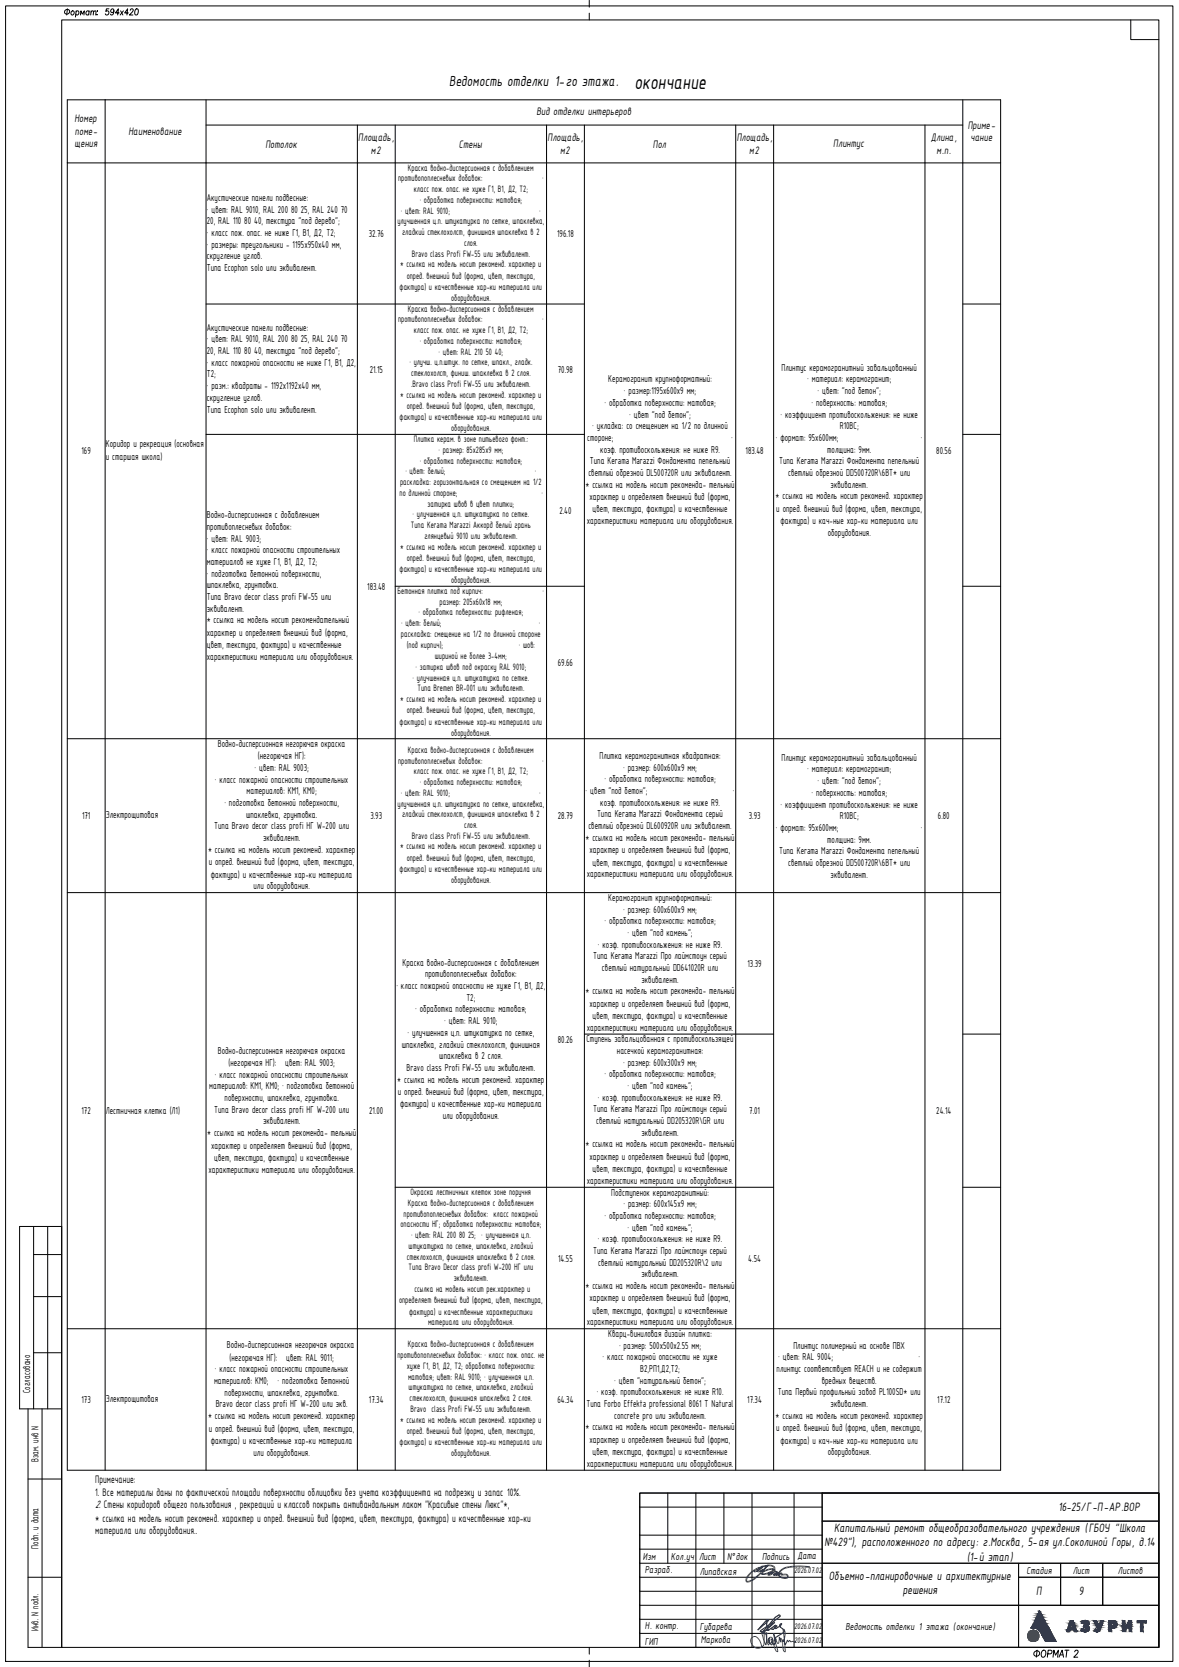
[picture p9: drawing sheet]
<svg xmlns="http://www.w3.org/2000/svg" width="420mm" height="594mm" viewBox="0 0 420 594" stroke-linecap="round" stroke-linejoin="round" font-family="sans-serif">
<defs><g id="words">
<text font-size="22.8" x="178.5" y="4.7">8</text>
<text font-size="7.8" x="226.1" y="31.8">окончание</text>
<text font-size="5.7" x="367.2" y="592">ФОРМАТ 2</text>
<text font-size="5.6" x="160.1" y="30.6">Ведомость отделки 1-го этажа.</text>
<g font-size="4.7">
<text x="377.2" y="538.4">16-25/Г-П-АР.ВОР</text>
<text x="297.3" y="545.8">Капитальный ремонт общеобразовательного учреждения (ГБОУ &quot;Школа</text>
<text x="293.8" y="551.1">№429&quot;), расположенного по адресу: г.Москва, 5-ая ул.Соколиной Горы, д.14</text>
<text x="344.7" y="556.4">(1-й этап)</text>
<text x="295.3" y="563.1">Объемно-планировочные и архитектурные</text>
<text x="321.8" y="568.1">решения</text>
<text x="369.3" y="568.6">П</text>
<text x="384.4" y="568.6">9</text>
</g>
<g font-size="4.2">
<text x="191.1" y="41">Вид отделки интерьеров</text>
<text x="26.5" y="43.5">Номер</text>
<text x="26.7" y="48">поме-</text>
<text x="344.9" y="45.9">Приме-</text>
<text x="26.5" y="52.5">щения</text>
<text x="45.8" y="48.2">Наименование</text>
<text x="94.6" y="52.7">Потолок</text>
<text x="127.7" y="50.4">Площадь,</text>
<text x="163.5" y="52.7">Стены</text>
<text x="195.1" y="50.4">Площадь,</text>
<text x="232.7" y="52.7">Пол</text>
<text x="262.5" y="50.4">Площадь,</text>
<text x="297" y="52.3">Плинтус</text>
<text x="331.7" y="50.4">Длина,</text>
<text x="345.8" y="50.4">чание</text>
<text x="132.2" y="54.9">м2</text>
<text x="199.6" y="54.9">м2</text>
<text x="267" y="54.9">м2</text>
<text x="333.8" y="54.9">м.п.</text>
<text x="33.9" y="528.5">Примечание:</text>
<text x="33.9" y="533">1. Все материалы даны по фактической площади поверхности облицовки без учета коэффициента на подрезку и запас 10%.</text>
<text x="33.9" y="537.5">2. Стены коридоров общего пользования , рекреаций и классов покрыть антивандальным лаком &quot;Красивые стены Люкс&quot;*,</text>
<text x="33.9" y="542.3">* ссылка на модель носит рекоменд. характер и опред. внешний вид (форма, цвет, текстура, фактура) и качественные хар-ки</text>
<text x="33.9" y="546.7">материала или оборудования..</text>
</g>
<g font-size="3.9">
<text x="73.7" y="71.6">Акустические панели подвесные:</text>
<text x="73.7" y="75.7">•</text>
<text x="75.4" y="75.7">цвет: RAL 9010, RAL 200 80 25, RAL 240 70</text>
<text x="73.7" y="79.9">20, RAL 110 80 40, текстура &quot;под дерево&quot;;</text>
<text x="73.7" y="84.1">•</text>
<text x="73.7" y="88.2">•</text>
<text x="75.4" y="84.1">класс пож. опас. не ниже Г1, В1, Д2, Т2;</text>
<text x="75.4" y="88.2">размеры: треугольники - 1195х950х40 мм,</text>
<text x="131.4" y="84.4">32.76</text>
<text x="198.5" y="84.4">196.18</text>
<text x="73.7" y="92.4">скругление углов.</text>
<text x="73.7" y="96.6">Типа Ecophon solo или эквивалент.</text>
<text x="73.7" y="117.9">Акустические панели подвесные:</text>
<text x="73.7" y="122">•</text>
<text x="75.4" y="122">цвет: RAL 9010, RAL 200 80 25, RAL 240 70</text>
<text x="73.7" y="126.2">20, RAL 110 80 40, текстура &quot;под дерево&quot;;</text>
<text x="73.7" y="130.4">•</text>
<text x="75.4" y="130.4">класс пожарной опасности не ниже Г1, В1, Д2,</text>
<text x="73.7" y="134.5">Т2;</text>
<text x="131.7" y="132.8">21.15</text>
<text x="198.8" y="132.8">70.98</text>
<text x="216.8" y="136.3">Керамогранит крупноформатный:</text>
<text x="278.5" y="132.2">Плинтус керамогранитный завальцованный</text>
<text x="287.6" y="136.3">• материал: керамогранит;</text>
<text x="73.7" y="138.7">•</text>
<text x="73.7" y="142.8">скругление углов.</text>
<text x="75.4" y="138.7">разм.: квадраты - 1192х1192х40 мм,</text>
<text x="222.3" y="140.5">• размер:1195х600х9 мм;</text>
<text x="291.4" y="140.5">• цвет: &quot;под бетон&quot;;</text>
<text x="73.7" y="147">Типа Ecophon solo или эквивалент.</text>
<text x="215.4" y="144.6">• обработка поверхности: матовая;</text>
<text x="224.2" y="148.8">• цвет &quot;под бетон&quot;;</text>
<text x="278.1" y="148.8">• коэффициент противоскольжения: не ниже</text>
<text x="289.2" y="144.6">• поверхность: матовая;</text>
<text x="211.1" y="153">• укладка: со смещением на 1/2 по длинной</text>
<text x="299.3" y="153">R10ВС;</text>
<text x="29.1" y="161.9">169</text>
<text x="37.7" y="159.5">Коридор и рекреация (основная</text>
<text x="209.3" y="157.1">стороне;</text>
<text x="213.9" y="161.3">коэф. противоскольжения: не ниже R9.</text>
<text x="260.6" y="157.1">•</text>
<text x="265.7" y="161.9">183.48</text>
<text x="276.5" y="157.1">• формат: 95х600мм;</text>
<text x="294.8" y="161.3">толщина: 9мм.</text>
<text x="328.2" y="157.1">•</text>
<text x="333.7" y="161.9">80.56</text>
<text x="37.7" y="163.9">и старшая школа)</text>
<text x="210.2" y="165.5">Типа Kerama Marazzi Фондамента пепельный</text>
<text x="277.7" y="165.5">Типа Kerama Marazzi Фондамента пепельный</text>
<text x="208.7" y="173.8">* ссылка на модель носит рекоменда- тельный</text>
<text x="209.7" y="169.6">светлый обрезной DL500720R или эквивалент.</text>
<text x="280.8" y="169.6">светлый обрезной DD500720R\6BT* или</text>
<text x="296" y="173.8">эквивалент.</text>
<text x="210.1" y="178.1">характер и определяет внешний вид (форма,</text>
<text x="276.4" y="177.9">* ссылка на модель носит рекоменд. характер</text>
<text x="73.7" y="184.7">Водно-дисперсионная с добавлением</text>
<text x="199.3" y="183.1">2.40</text>
<text x="211.2" y="182.5">цвет, текстура, фактура) и качественные</text>
<text x="276.6" y="182.3">и опред. внешний вид (форма, цвет, текстура,</text>
<text x="73.7" y="188.9">противоплесневых добавок:</text>
<text x="209.1" y="186.7">характеристики материала или оборудования.</text>
<text x="278.2" y="186.7">фактура) и кач-ные хар-ки материала или</text>
<text x="295" y="190.9">оборудования.</text>
<text x="73.7" y="193">•</text>
<text x="73.7" y="197.2">•</text>
<text x="75.4" y="193">цвет: RAL 9003;</text>
<text x="75.4" y="197.2">класс пожарной опасности строительных</text>
<text x="73.7" y="201.3">материалов не хуже Г1, В1, Д2, Т2;</text>
<text x="73.7" y="205.5">•</text>
<text x="73.7" y="209.7">шпаклевка, грунтовка.</text>
<text x="75.4" y="205.5">подготовка бетонной поверхности,</text>
<text x="73.7" y="213.8">Типа Bravo decor class profi FW-55 или</text>
<text x="130.9" y="210.3">183.48</text>
<text x="73.7" y="218">эквивалент.</text>
<text x="73.7" y="222.1">* ссылка на модель носит рекомендательный</text>
<text x="73.7" y="226.6">характер и определяет внешний вид (форма,</text>
<text x="73.7" y="231">цвет, текстура, фактура) и качественные</text>
<text x="73.7" y="235.1">характеристики материала или оборудования.</text>
<text x="198.8" y="237.4">69.66</text>
<text x="77.6" y="266.2">Водно-дисперсионная негорючая окраска</text>
<text x="90.7" y="274.8">• цвет: RAL 9003;</text>
<text x="91.9" y="270.6">(негорючая НГ):</text>
<text x="213.7" y="270.5">Плитка керамогранитная квадратная:</text>
<text x="222.1" y="274.7">• размер: 600х600х9 мм;</text>
<text x="278.5" y="271.1">Плинтус керамогранитный завальцованный</text>
<text x="287.6" y="275.3">• материал: керамогранит;</text>
<text x="76.6" y="278.9">• класс пожарной опасности строительных</text>
<text x="215.4" y="278.8">• обработка поверхности: матовая;</text>
<text x="291.4" y="279.5">• цвет: &quot;под бетон&quot;;</text>
<text x="79.9" y="287.3">• подготовка бетонной поверхности,</text>
<text x="87.9" y="283.1">материалов: КМ1, КМ0;</text>
<text x="208.7" y="283">•</text>
<text x="210.4" y="283">цвет &quot;под бетон&quot;;</text>
<text x="213.9" y="287.2">коэф. противоскольжения: не ниже R9.</text>
<text x="261.1" y="283">•</text>
<text x="278.1" y="287.8">• коэффициент противоскольжения: не ниже</text>
<text x="289.2" y="283.6">• поверхность: матовая;</text>
<text x="29.2" y="291.9">171</text>
<text x="37.7" y="291.6">Электрощитовая</text>
<text x="87.7" y="291.4">шпаклевка, грунтовка.</text>
<text x="132" y="291.9">3.93</text>
<text x="198.8" y="291.9">28.79</text>
<text x="212.8" y="291.3">Типа Kerama Marazzi Фондамента серый</text>
<text x="266.8" y="291.9">3.93</text>
<text x="299.3" y="291.9">R10ВС;</text>
<text x="334.3" y="291.9">6.80</text>
<text x="76.3" y="295.6">Типа Bravo decor class profi НГ W-200 или</text>
<text x="93.7" y="299.8">эквивалент.</text>
<text x="208.7" y="299.6">* ссылка на модель носит рекоменда- тельный</text>
<text x="209.7" y="295.5">светлый обрезной DL600920R или эквивалент.</text>
<text x="276.5" y="296.1">• формат: 95х600мм;</text>
<text x="328.2" y="296.1">•</text>
<text x="74.2" y="303.9">* ссылка на модель носит рекоменд. характер</text>
<text x="210.1" y="304.1">характер и определяет внешний вид (форма,</text>
<text x="277.7" y="304.4">Типа Kerama Marazzi Фондамента пепельный</text>
<text x="294.8" y="300.3">толщина: 9мм.</text>
<text x="74.4" y="308.3">и опред. внешний вид (форма, цвет, текстура,</text>
<text x="211.2" y="308.5">цвет, текстура, фактура) и качественные</text>
<text x="280.8" y="308.6">светлый обрезной DD500720R\6BT* или</text>
<text x="75.1" y="312.8">фактура) и качественные хар-ки материала</text>
<text x="90.3" y="316.9">или оборудования.</text>
<text x="209.1" y="312.6">характеристики материала или оборудования.</text>
<text x="296" y="312.8">эквивалент.</text>
<text x="216.8" y="321">Керамогранит крупноформатный:</text>
<text x="215.4" y="329.4">• обработка поверхности: матовая;</text>
<text x="222.1" y="325.2">• размер: 600х600х9 мм;</text>
<text x="223.6" y="333.5">• цвет &quot;под камень&quot;;</text>
<text x="211.4" y="341.9">Типа Kerama Marazzi Про лаймстоун серый</text>
<text x="213.1" y="337.7">• коэф. противоскольжения: не ниже R9.</text>
<text x="143.4" y="344.2">Краска водно-дисперсионная с добавлением</text>
<text x="214.5" y="346">светлый натуральный DD641020R или</text>
<text x="266.4" y="344.6">13.39</text>
<text x="141.2" y="352.5">•</text>
<text x="142.9" y="352.5">класс пожарной опасности не хуже Г1, В1, Д2,</text>
<text x="151.5" y="348.4">противопоплесневых добавок:</text>
<text x="228.6" y="350.2">эквивалент.</text>
<text x="166.2" y="356.7">Т2;</text>
<text x="208.7" y="354.3">* ссылка на модель носит рекоменда- тельный</text>
<text x="210.1" y="358.8">характер и определяет внешний вид (форма,</text>
<text x="148" y="360.8">• обработка поверхности: матовая;</text>
<text x="158.3" y="365">• цвет: RAL 9010;</text>
<text x="211.2" y="363.2">цвет, текстура, фактура) и качественные</text>
<text x="145.2" y="369.2">• улучшенная ц.п. штукатурка по сетке,</text>
<text x="198.8" y="371.8">80.26</text>
<text x="209" y="371.5">Ступень завальцованная с противоскользящей</text>
<text x="209.1" y="367.3">характеристики материала или оборудования.</text>
<text x="77.6" y="375.5">Водно-дисперсионная негорючая окраска</text>
<text x="143.2" y="373.3">шпаклевка, гладкий стеклохолст, финишная</text>
<text x="156.5" y="377.5">шпаклевка в 2 слоя.</text>
<text x="219.9" y="375.6">насечкой керамогранитная:</text>
<text x="81.4" y="379.9">(негорючая НГ):</text>
<text x="101.6" y="379.9">цвет: RAL 9003;</text>
<text x="144.9" y="381.6">Bravo class Profi FW-55 или эквивалент.</text>
<text x="215.4" y="384">• обработка поверхности: матовая;</text>
<text x="222.1" y="379.8">• размер: 600х300х9 мм;</text>
<text x="74.6" y="388.3">материалов: КМ1, КМ0; • подготовка бетонной</text>
<text x="76.6" y="384.1">• класс пожарной опасности строительных</text>
<text x="141.6" y="385.8">* ссылка на модель носит рекоменд. характер</text>
<text x="223.6" y="388.1">• цвет &quot;под камень&quot;;</text>
<text x="80" y="392.4">поверхности, шпаклевка, грунтовка.</text>
<text x="141.8" y="390.2">и опред. внешний вид (форма, цвет, текстура,</text>
<text x="142.6" y="394.6">фактура) и качественные хар-ки материала</text>
<text x="213.1" y="392.3">• коэф. противоскольжения: не ниже R9.</text>
<text x="29.1" y="397.1">172</text>
<text x="37.7" y="397.1">Лестничная клетка (Л1)</text>
<text x="76.3" y="396.6">Типа Bravo decor class profi НГ W-200 или</text>
<text x="93.7" y="400.7">эквивалент.</text>
<text x="131.6" y="397.1">21.00</text>
<text x="157.8" y="398.8">или оборудования.</text>
<text x="211.4" y="396.4">Типа Kerama Marazzi Про лаймстоун серый</text>
<text x="212.4" y="400.6">светлый натуральный DD205320R\GR или</text>
<text x="267" y="397.1">7.01</text>
<text x="333.7" y="397.1">24.14</text>
<text x="73.8" y="404.9">* ссылка на модель носит рекоменда- тельный</text>
<text x="228.6" y="404.8">эквивалент.</text>
<text x="75.3" y="409.3">характер и определяет внешний вид (форма,</text>
<text x="76.3" y="413.7">цвет, текстура, фактура) и качественные</text>
<text x="208.7" y="408.9">* ссылка на модель носит рекоменда- тельный</text>
<text x="210.1" y="413.3">характер и определяет внешний вид (форма,</text>
<text x="74.3" y="417.9">характеристики материала или оборудования.</text>
<text x="211.2" y="417.8">цвет, текстура, фактура) и качественные</text>
<text x="209.1" y="421.9">характеристики материала или оборудования.</text>
<text x="217.8" y="426.1">Подступенок керамогранитный:</text>
<text x="222.2" y="430.2">• размер: 600х145х9 мм;</text>
<text x="215.4" y="434.4">• обработка поверхности: матовая;</text>
<text x="213.1" y="442.7">• коэф. противоскольжения: не ниже R9.</text>
<text x="223.6" y="438.5">• цвет &quot;под камень&quot;;</text>
<text x="198.9" y="449.6">14.55</text>
<text x="211.4" y="446.9">Типа Kerama Marazzi Про лаймстоун серый</text>
<text x="266.7" y="449.6">4.54</text>
<text x="213.2" y="451">светлый натуральный DD205320R\2 или</text>
<text x="228.6" y="455.2">эквивалент.</text>
<text x="208.7" y="459.4">* ссылка на модель носит рекоменда- тельный</text>
<text x="210.1" y="463.8">характер и определяет внешний вид (форма,</text>
<text x="209.1" y="472.3">характеристики материала или оборудования.</text>
<text x="211.2" y="468.2">цвет, текстура, фактура) и качественные</text>
<text x="216.7" y="476.5">Кварц-виниловая дизайн плитка:</text>
<text x="80.9" y="480.5">Водно-дисперсионная негорючая окраска</text>
<text x="81.8" y="484.9">(негорючая НГ):</text>
<text x="102" y="484.9">цвет: RAL 9011;</text>
<text x="214.7" y="484.8">• класс пожарной опасности не хуже</text>
<text x="220.6" y="480.6">• размер: 500х500х2.55 мм;</text>
<text x="277.3" y="484.8">• цвет: RAL 9004;</text>
<text x="282.7" y="480.6">Плинтус полимерный на основе ПВХ</text>
<text x="327.3" y="484.8">•</text>
<text x="76.6" y="489.1">• класс пожарной опасности строительных</text>
<text x="228.2" y="489">В2,РП1,Д2,Т2;</text>
<text x="276.8" y="489">плинтус соответствует REACH и не содержит</text>
<text x="10.7" y="496.4" transform="rotate(-90 10.7 496.4)">Согласовано</text>
<text x="76.3" y="493.3">материалов: КМ0;</text>
<text x="80" y="497.4">поверхности, шпаклевка, грунтовка.</text>
<text x="98.9" y="493.3">• подготовка бетонной</text>
<text x="212.6" y="497.3">• коэф. противоскольжения: не ниже R10.</text>
<text x="218.9" y="493.1">• цвет &quot;натуральный бетон&quot;;</text>
<text x="277.2" y="497.3">Типа Первый профильный завод PL100SD* или</text>
<text x="292.9" y="493.1">вредных веществ.</text>
<text x="29.1" y="500">173</text>
<text x="37.7" y="499.6">Электрощитовая</text>
<text x="76.9" y="501.6">Bravo decor class profi НГ W-200 или экв.</text>
<text x="131.5" y="500">17.34</text>
<text x="198.6" y="500">64.34</text>
<text x="209" y="501.5">Типа Forbo Effekta professional 8061 T Natural</text>
<text x="266.3" y="500">17.34</text>
<text x="296" y="501.5">эквивалент.</text>
<text x="334" y="500">17.12</text>
<text x="74.2" y="505.7">* ссылка на модель носит рекоменд. характер</text>
<text x="208.7" y="509.8">* ссылка на модель носит рекоменда- тельный</text>
<text x="218.9" y="505.6">concrete pro или эквивалент.</text>
<text x="276.4" y="505.6">* ссылка на модель носит рекоменд. характер</text>
<text x="74.4" y="510.2">и опред. внешний вид (форма, цвет, текстура,</text>
<text x="75.1" y="514.6">фактура) и качественные хар-ки материала</text>
<text x="210.1" y="514.2">характер и определяет внешний вид (форма,</text>
<text x="276.6" y="510">и опред. внешний вид (форма, цвет, текстура,</text>
<text x="278.2" y="514.4">фактура) и кач-ные хар-ки материала или</text>
<text x="13.7" y="521.1" transform="rotate(-90 13.7 521.1)">Взам. инв N</text>
<text x="90.3" y="518.7">или оборудования.</text>
<text x="211.2" y="518.6">цвет, текстура, фактура) и качественные</text>
<text x="295" y="518.6">оборудования.</text>
<text x="209.1" y="522.8">характеристики материала или оборудования.</text>
<text x="13.7" y="551.9" transform="rotate(-90 13.7 551.9)">Подп. и дата</text>
<text x="229.1" y="555.8">Изм</text>
<text x="239.1" y="555.8">Кол.уч</text>
<text x="249.1" y="555.8">Лист</text>
<text x="259.1" y="555.8">N°док</text>
<text x="271.6" y="555.8">Подпись</text>
<text x="284.2" y="555.7">Дата</text>
<text x="229.8" y="560.5">Разраб.</text>
<text x="249.4" y="561.1">Липавская</text>
<text x="365.8" y="560.8">Стадия</text>
<text x="382.3" y="560.8">Лист</text>
<text x="398.4" y="560.8">Листов</text>
<text x="13.7" y="581.2" transform="rotate(-90 13.7 581.2)">Инв. N подл.</text>
<text x="229.8" y="580.7">Н. контр.</text>
<text x="249.4" y="580.8">Губарева</text>
<text x="301.3" y="580.8">Ведомость отделки 1 этажа (окончание)</text>
<text x="229.8" y="586.3">ГИП</text>
<text x="249.8" y="585.7">Маркова</text>
</g>
<g font-size="3.6">
<text x="141.9" y="64.6">противопоплесневых добавок:</text>
<text x="145.4" y="60.8">Краска водно-дисперсионная с добавлением</text>
<text x="193.2" y="64.6">•</text>
<text x="147.5" y="68.4">класс пож. опас. не хуже Г1, В1, Д2, Т2;</text>
<text x="142.9" y="76.1">• цвет: RAL 9010;</text>
<text x="149.6" y="72.3">• обработка поверхности: матовая;</text>
<text x="192.2" y="76.1">•</text>
<text x="141.6" y="79.9">улучшенная ц.п. штукатурка по сетке, шпаклевка,</text>
<text x="143.3" y="83.8">гладкий стеклохолст, финишная шпаклевка в 2</text>
<text x="165.4" y="87.6">слоя.</text>
<text x="142.6" y="95.3">* ссылка на модель носит рекоменд. характер и</text>
<text x="146.7" y="91.4">Bravo class Profi FW-55 или эквивалент.</text>
<text x="144.9" y="99.3">опред. внешний вид (форма, цвет, текстура,</text>
<text x="142.4" y="103.4">фактура) и качественные хар-ки материала или</text>
<text x="160.7" y="107.2">оборудования.</text>
<text x="145.4" y="111.1">Краска водно-дисперсионная с добавлением</text>
<text x="141.9" y="114.9">противопоплесневых добавок:</text>
<text x="147.5" y="118.7">класс пож. опас. не хуже Г1, В1, Д2, Т2;</text>
<text x="193.2" y="114.9">•</text>
<text x="149.6" y="122.6">• обработка поверхности: матовая;</text>
<text x="145.9" y="130.2">• улучш. ц.п.штук. по сетке, шпакл., гладк.</text>
<text x="156.3" y="126.4">• цвет: RAL 210 50 40;</text>
<text x="146.5" y="134.1">стеклохолст, финиш. шпаклевка в 2 слоя.</text>
<text x="146.5" y="137.9">.Bravo class Profi FW-55 или эквивалент.</text>
<text x="142.6" y="141.7">* ссылка на модель носит рекоменд. характер и</text>
<text x="142.4" y="149.8">фактура) и качественные хар-ки материала или</text>
<text x="144.9" y="145.8">опред. внешний вид (форма, цвет, текстура,</text>
<text x="160.7" y="153.7">оборудования.</text>
<text x="147.4" y="157.6">Плитка керам. в зоне питьевого фонт.:</text>
<text x="156.3" y="161.4">• размер: 85х285х9 мм;</text>
<text x="149.6" y="165.2">• обработка поверхности: матовая;</text>
<text x="142.6" y="172.9">раскладка: горизонтальная со смещением на 1/2</text>
<text x="144.5" y="169">• цвет: белый;</text>
<text x="190.6" y="169">•</text>
<text x="142.4" y="176.7">по длинной стороне;</text>
<text x="147" y="184.4">• улучшенная ц.п. штукатурка по сетке.</text>
<text x="152.4" y="180.5">затирка швов в цвет плитки;</text>
<text x="146.4" y="188.2">Типа Kerama Marazzi Аккорд белый грань</text>
<text x="142.6" y="195.8">* ссылка на модель носит рекоменд. характер и</text>
<text x="151.3" y="192">глянцевый 9010 или эквивалент.</text>
<text x="142.4" y="204">фактура) и качественные хар-ки материала или</text>
<text x="144.9" y="199.9">опред. внешний вид (форма, цвет, текстура,</text>
<text x="160.7" y="207.8">оборудования.</text>
<text x="141.7" y="211.7">Бетонная плитка под кирпич:</text>
<text x="156.6" y="215.5">размер: 205х60х18 мм;</text>
<text x="149.2" y="219.3">• обработка поверхности: рифленая;</text>
<text x="142.9" y="227">раскладка: смещение на 1/2 по длинной стороне</text>
<text x="143" y="223.2">• цвет: белый;</text>
<text x="192" y="223.2">•</text>
<text x="145" y="231">(под кирпич);</text>
<text x="184.9" y="231">• шов:</text>
<text x="148.1" y="238.7">• затирка швов под окраску RAL 9010;</text>
<text x="155" y="234.9">шириной не более 3-4мм;</text>
<text x="147" y="242.5">• улучшенная ц.п. штукатурка по сетке.</text>
<text x="142.6" y="250.2">* ссылка на модель носит рекоменд. характер и</text>
<text x="148.8" y="246.4">Типа Bremen BR-001 или эквивалент.</text>
<text x="144.9" y="254.2">опред. внешний вид (форма, цвет, текстура,</text>
<text x="142.4" y="258.3">фактура) и качественные хар-ки материала или</text>
<text x="160.7" y="262.1">оборудования.</text>
<text x="145.4" y="268.3">Краска водно-дисперсионная с добавлением</text>
<text x="141.9" y="272.1">противопоплесневых добавок:</text>
<text x="147.5" y="275.9">класс пож. опас. не хуже Г1, В1, Д2, Т2;</text>
<text x="193.2" y="272.1">•</text>
<text x="149.6" y="279.8">• обработка поверхности: матовая;</text>
<text x="141.6" y="287.4">улучшенная ц.п. штукатурка по сетке, шпаклевка,</text>
<text x="142.9" y="283.6">• цвет: RAL 9010;</text>
<text x="192.2" y="283.6">•</text>
<text x="143.3" y="291.3">гладкий стеклохолст, финишная шпаклевка в 2</text>
<text x="146.7" y="298.9">Bravo class Profi FW-55 или эквивалент.</text>
<text x="165.4" y="295.1">слоя.</text>
<text x="142.6" y="302.7">* ссылка на модель носит рекоменд. характер и</text>
<text x="142.4" y="310.9">фактура) и качественные хар-ки материала или</text>
<text x="144.9" y="306.8">опред. внешний вид (форма, цвет, текстура,</text>
<text x="160.7" y="314.7">оборудования.</text>
<text x="146.3" y="425.9">Окраска лестничных клеток зоне поручня</text>
<text x="145.4" y="429.8">Краска водно-дисперсионная с добавлением</text>
<text x="142.7" y="437.4">опасности НГ; обработка поверхности: матовая;</text>
<text x="143.8" y="433.6">противопоплесневых добавок: класс пожарной</text>
<text x="146.5" y="441.2">• цвет: RAL 200 80 25; • улучшенная ц.п.</text>
<text x="144.9" y="448.9">стеклохолст, финишная шпаклевка в 2 слоя.</text>
<text x="145.6" y="445.1">штукатурка по сетке, шпаклевка, гладкий</text>
<text x="145.6" y="452.7">Типа Bravo Decor class profi W-200 НГ или</text>
<text x="147.7" y="460.4">ссылка на модель носит рек.характер и</text>
<text x="161.7" y="456.6">эквивалент.</text>
<text x="142.2" y="464.5">определяет внешний вид (форма, цвет, текстура,</text>
<text x="145.8" y="468.5">фактура) и качественные характеристики</text>
<text x="152.5" y="472.3">материала или оборудования.</text>
<text x="141.6" y="484">противопоплесневых добавок: • класс пож. опас. не</text>
<text x="145.4" y="480.2">Краска водно-дисперсионная с добавлением</text>
<text x="145" y="487.8">хуже Г1, В1, Д2, Т2; обработка поверхности:</text>
<text x="145.4" y="491.7">матовая; цвет: RAL 9010; • улучшенная ц.п.</text>
<text x="145.6" y="495.5">штукатурка по сетке, шпаклевка, гладкий</text>
<text x="146" y="499.3">стеклохолст, финишная шпаклевка 2 слоя.</text>
<text x="146.3" y="503.1">Bravo class Profi FW-55 или эквивалент.</text>
<text x="142.6" y="507">* ссылка на модель носит рекоменд. характер и</text>
<text x="142.4" y="515.1">фактура) и качественные хар-ки материала или</text>
<text x="144.9" y="511">опред. внешний вид (форма, цвет, текстура,</text>
<text x="160.7" y="518.9">оборудования.</text>
</g>
<g font-size="3.1">
<text x="283" y="560.6">2026.07.02</text>
<text x="283" y="580.6">2026.07.02</text>
<text x="283" y="585.6">2026.07.02</text>
</g>
</g></defs>
<g fill="none" stroke="#000" stroke-width=".36">
<path d="M24 35.6h332.6v488.4h-332.6zM37.5 35.6v488.4M73.4 35.6v488.4M343.1 35.6v488.4M24 58.1h332.6M73.4 44.6h269.7M127.4 44.6v479.4M140.8 44.6v479.4M194.8 44.6v479.4M208.3 44.6v479.4M262.2 44.6v479.4M275.7 44.6v479.4"/>
<path d="M329.6 44.6v479.4M73.4 108.3h134.9M343.1 108.3h13.5M73.4 154.8h134.9M343.1 154.8h13.5M140.8 208.9h67.5M343.1 208.9h13.5M24 263.3h332.6M24 318.1h332.6M208.3 368.5h67.4M343.1 368.5h13.5M140.8 423.1h134.9"/>
<path d="M343.1 423.1h13.5M24 473.5h332.6"/>
</g>
<!-- layer: _RAMKA -->
<g fill="none" stroke="#000" stroke-width=".36">
<path d="M2 2.1h416v590h-416zM22 7.1h391v580h-391zM24 3.1l-.2 2.2M25.6 4a.64 .64 0 0 1 .8 .8 .64 .64 0 0 1-1.1 .2zM27.1 4.2l.2-.2a.64 .64 0 0 1 .8 .8 .64 .64 0 0 1-1.1 .2M27.2 3.9l-.3 2.2M28.7 5.3l.2-1.4 .4 1.1 .8-1.1-.2 1.4M31.7 4.2a.65 .65 0 0 0-1.1 .2 .65 .65 0 0 0 .8 .8l.2-.2M31.8 3.9l-.2 1.4M32.4 4.3l.5-.4 .4 .1-.1 1.3M32.5 3.9l-.2 1.4M33.3 4.3l.5-.4 .4 .1-.1 1.3"/>
<path d="M34.5 5.2h.1zM34.6 4h.2zM38.8 3.1h-.9l-.2 1a.68 .68 0 0 1 1 .1 .68 .68 0 0 1-.2 1 .68 .68 0 0 1-1-.3M40.6 3.9l-.3 .5a.61 .61 0 0 1-.8-.3 .61 .61 0 0 1 .3-.8 .61 .61 0 0 1 .8 .2v.4a1.19 1.19 0 0 1-.9 1.4l-.3-.3M42.5 4.6h-1.4l1.1-1.5-.3 2.2M43 3.9l.8 1.4M44 3.9l-1.2 1.4M45.8 4.6h-1.4l1.1-1.5-.3 2.2M46.4 3.7l.4-.6 .5 .2 .2 .3-1.4 1.7h1.3M48.4 3.3l.5-.2a1.33 1.33 0 0 1-.5 2.2 1.5 1.5 0 0 1 0-2zM210 .1v2.4M210 4.7v2.4"/>
<path d="M403 7.1v7h10M210 587.1v2.4M210 591.7v2.4"/>
<circle cx="23.9" cy="4.2" r=".89"/>
</g>
<!-- layer: _STAMP -->
<g fill="none" stroke="#000" stroke-width=".36">
<path d="M12 437.1v65M17 437.1v65M12 447.1h10M12 462.1h10M12 482.1h10M10 502.1v85h12v-150h-15v65h15M15 502.1v85M10 527.1h12M228 532.1h185v55h-185zM228 537.1h65M238 532.1v25M248 532.1v55"/>
<path d="M258 532.1v25M268 532.1v55M283 532.1v55M293 532.1h120v10h-120zM293 532.1v55M228 547.1h65M228 552.1h65M228 557.1h65M293 542.1h120v15h-120zM293 557.1h70v15h-70zM363 557.1h15v5h-15zM378 557.1h15v5h-15z"/>
<path d="M393 557.1h20v5h-20zM10 562.1h12M228 562.1h65M228 567.1h65M228 572.1h65M228 577.1h65M293 572.1h70v15h-70zM363 562.1h15v10h-15zM363 572.1h50v15h-50zM378 562.1h15v10h-15zM393 562.1h20v10h-20zM228 582.1h65"/>
</g>
<g fill="none" stroke="#1616e3" stroke-width=".36">
<path d="M273.2 578.2l.1 1.4M273.3 578.1l-3.2 2.7M273.3 577.8v.3M273.3 577.3l-3.2 3.5M273.3 579.6l-2.1 1.4-.3 .5 1.8-.3-.7 .6h-.4l1.8-1.9 .1 .4a2.35 2.35 0 0 1-2.5 1.1l2.3-1.8-1.8 2.2h.6l1.3-1.1 .2 .3M273.3 577.3l-3.1 3.5M273.3 577.8h.2M273.4 579.6l.3-.2zM273.4 577.5l.5-.1-.3 .5M273.4 579.8l.1 .5M273.5 577.6l-.2 .2M273.5 577.9l-.2 .2 .1 1.5"/>
<path d="M273.7 579.9l2.3-1.7-2.5 2.4M273.7 579.9l2.3-1.7-2.4 2.2zM273.9 577.5l-.4 .3M273.9 577.4l-.6 .4M275.7 579.7h.1M276.2 576.4l1.3-.8 .5 .2v.3l-4 3zM276.3 579.2l-.8 .7-.4 .7M276.3 579.2l-2.7 1.7M276.3 579.2l-.6 .5M276.6 579.4l-1 1.2h-.5M276.6 579.4l.3 .2M276.7 579.5l-.7 .7 .7-.7"/>
<path d="M276.8 579.6l-.7 .6M277.5 575.6l-1.3 .8-2.8 3.2M277.5 575.6h.5v.5M277.8 579.5l-1.2 .8-.5-.1M277.9 579.5l.1 .3M277.9 579.6l-1.3 .7h-.5M277.9 579.5l1.4 1.3M278 576.1l-4.6 3.7M278 579.8l1.4 1.2-.4 .9M278.4 578.6l-.5 .3-.1 .6 .7-.8M278.4 578.6l.1 .4-.6 .5M278.4 578.7h.1"/>
<path d="M278.5 578.7v.1M272.9 581l.5-.4zM273.5 580.6l.1 .3M273.6 581l.5-.2-.5 .2M275 580.7l.3-.7-1.2 .8M276.1 580.3l-.5 .4M279.4 580.8l.1 .4-.2 .6-3.2 1.9"/>
</g>
<path d="M272.3 581.9v3.3a2.32 2.32 0 0 1-2.1 2.2 2.32 2.32 0 0 1-2.5-1.9 1.51 1.51 0 0 1 .6-2.1 1.51 1.51 0 0 1 2.1 .8l1.1 2.5M272.6 582.5a.73 .73 0 0 0-.2-.8 .73 .73 0 0 0-.7-.2 3.6 3.6 0 0 0 .4 2.8l.9 1.9 .3-4.2-.4-.2a8.1 8.1 0 0 0 1 4.4l.5-2.1a.42 .42 0 0 0-.6-.1 .42 .42 0 0 0-.1 .6l.2 .6 1 1a2.33 2.33 0 0 0 0-2.7 .79 .79 0 0 0-.9 .3 .79 .79 0 0 0 .1 .9l.2 .6a.77 .77 0 0 0 .9-.3 .77 .77 0 0 0-.1-1l.1 1.6 .6 .5a4 4 0 0 0 0-3.9l.9 4.4a2.07 2.07 0 0 1 .4 2 3.8 3.8 0 0 1-1-4.5h.5l.6 1.6 .3-.3 .2-1.9 .6 1.7-.2-.8 .2-.6 .7 1.2a4.3 4.3 0 0 0 .3-4.4l-.2 .5 .8 7.3-.1 .3-.3-.1a3.3 3.3 0 0 1-.6-2.9l.1-1.3 .5 .4 .3 1.2 .8-1.4 .3 .5 .5-.5 .4 .5 1.7-.2" fill="none" stroke="#0052a5" stroke-width=".36"/>
<!-- layer: _STAMP -->
<g fill="#2a3756" stroke="#2a3756" stroke-width=".36">
<path d="M367.5 580.1h.3z"/>
<path d="M396.6 579.4h1.3z"/>
<path d="M389.7 577.5h.5z"/>
<path d="M391.7 579.5h.8z"/>
<path d="M391.2 580.6h.9z"/>
<path d="M390.7 581.5h.5z"/>
<path d="M386.6 577.5h.2z"/>
<path d="M385.7 578.5h.3z"/>
<path d="M386.5 579.1h1.4z"/>
<path d="M386.2 579.9h1.8z"/>
<path d="M386.4 581.5h.6z"/>
<path d="M370.4 574.2l.2 .1zM370.4 574.2l.2 .1z"/>
<path d="M370.3 574.3l.4 .2zM370.3 574.3l.4 .2h-.5z"/>
<path d="M370.2 574.5l.9 .6-.4-.6zM370.2 574.5l.9 .6h-1.2z"/>
<path d="M369.9 575.1l1.3 .3-.1-.3zM369.9 575.1l1.3 .3h-1.4z"/>
<path d="M369.8 575.4l1.7 .5-.3-.5zM369.8 575.4l1.7 .5h-2z"/>
<path d="M369.5 575.9l2.2 .5-.2-.5zM369.5 575.9l2.2 .5h-2.4z"/>
<path d="M369.3 576.4l2.5 .2-.1-.2zM369.3 576.4l2.5 .2h-2.6z"/>
<path d="M369.2 576.6l3.1 .8-.5-.8zM369.2 576.6l3.1 .8h-3.4z"/>
<path d="M368.9 577.4h3.4zM368.9 577.4h3.4z"/>
<path d="M368.8 577.4l4.1 1.2-.6-1.2zM368.8 577.4l4.1 1.2h-4.6z"/>
<path d="M368.3 578.6l4.7 .2-.1-.2zM368.3 578.6l4.7 .2h-4.9z"/>
<path d="M368.1 578.8l5.3 .7-.4-.7zM368.1 578.8l5.3 .7h-5.6z"/>
<path d="M367.8 579.5l5.6 .1zM367.8 579.5l5.6 .1z"/>
<path d="M367.8 579.6l5.9 .4-.3-.4zM367.8 579.6l5.9 .4h-6.1z"/>
<path d="M367.6 580l6.1 .1zM367.6 580l6.1 .1z"/>
<path d="M367.5 580.1h.7zM367.5 580.1h.5z"/>
<path d="M368.2 580.1h5.6zM368.2 580.1h5.6z"/>
<path d="M367.5 580.1h.5zM367.5 580.1h.3z"/>
<path d="M368.4 580.1l5.4 .1zM368.4 580.1l5.4 .1z"/>
<path d="M368.6 580.2h5.2zM368.6 580.2h5.2z"/>
<path d="M368.7 580.2h5.1zM368.7 580.2h5.1z"/>
<path d="M368.7 580.2h5.1zM368.7 580.2h5.1z"/>
<path d="M368.9 580.2l4.9 .1zM368.9 580.2l4.9 .1z"/>
<path d="M369.1 580.3h4.8zM369.1 580.3h4.8z"/>
<path d="M369.3 580.3l4.6 .1zM369.3 580.3l4.6 .1z"/>
<path d="M369.4 580.4l4.6 .1zM369.4 580.4l4.6 .1z"/>
<path d="M369.6 580.5l4.4 .1zM369.6 580.5l4.4 .1z"/>
<path d="M369.7 580.6l4.4 .1zM369.7 580.6l4.4 .1z"/>
<path d="M369.9 580.7l4.2 .1zM369.9 580.7l4.2 .1z"/>
<path d="M370 580.8h4.1zM370 580.8h4.1z"/>
<path d="M370 580.8l4.2 .1zM370 580.8l4.2 .1z"/>
<path d="M370.2 580.9l4 .1zM370.2 580.9l4 .1z"/>
<path d="M370.3 581l4 .2zM370.3 581l4 .2z"/>
<path d="M370.4 581.2l4 .1zM370.4 581.2l4 .1z"/>
<path d="M370.5 581.3l4 .1zM370.5 581.3l4 .1z"/>
<path d="M370.6 581.4l3.9 .2zM370.6 581.4l3.9 .2z"/>
<path d="M370.7 581.6l3.9 .2zM370.7 581.6l3.9 .2z"/>
<path d="M370.8 581.8l4.1 .4-.3-.4zM370.8 581.8l4.1 .4h-3.9z"/>
<path d="M371 582.2l4.2 .5-.3-.5zM371 582.2l4.2 .5h-3.9zM371.3 582.7h3.9zM371.3 582.7h3.9z"/>
<path d="M371.3 582.7l4.2 .6-.3-.6zM371.3 582.7l4.2 .6h-3.9z"/>
<path d="M371.6 583.3l4 .2-.1-.2zM371.6 583.3l4 .2h-3.8z"/>
<path d="M371.8 583.5l4 .5-.2-.5zM371.8 583.5l4 .5h-3.8z"/>
<path d="M372 584l4.1 .5-.3-.5zM372 584l4.1 .5h-3.8z"/>
<path d="M372.3 584.5l4.1 .5-.3-.5zM372.3 584.5l4.1 .5h-3.9z"/>
<path d="M372.5 585h3.3zM372.5 585h3.9z"/>
<path d="M372.5 585h2zM372.5 585h3.3z"/>
<path d="M405.2 577.5l3.4 .4v-.4zM405.2 577.5l3.4 .4h-3.4z"/>
<path d="M405.2 577.9l3.4 .5v-.5zM405.2 577.9l3.4 .5h-3.4z"/>
<path d="M406.4 578.4l1 1.5v-1.5zM406.4 578.4l1 1.5h-1z"/>
<path d="M406.4 579.9l1 1.6v-1.6zM406.4 579.9l1 1.6h-1z"/>
<path d="M402.3 577.5l1 .7v-.7zM402.3 577.5l1 .7h-1.3z"/>
<path d="M400 577.5l.9 1v-1zM400 577.5l.9 1h-.9z"/>
<path d="M402 578.2l1.3 .8v-.8zM402 578.2l1.3 .8h-1.8z"/>
<path d="M402.4 579h.9zM402.4 579h.9z"/>
<path d="M401.5 579h.9zM401.5 579h.9z"/>
<path d="M401.5 579h.9zM401.5 579h.8z"/>
<path d="M402.4 579l.9 .2zM402.4 579l.9 .2z"/>
<path d="M401.4 579l.8 .3 .1-.3zM401.4 579l.8 .3h-.9z"/>
<path d="M401.3 579.3h.9zM401.3 579.3h.9z"/>
<path d="M400 578.5l.9 .8v-.8zM400 578.5l.9 .8h-.9z"/>
<path d="M402.4 579.2l.9 .3v-.3zM402.4 579.2l.9 .3h-.9z"/>
<path d="M400 579.3l.9 .2v-.2zM400 579.3l.9 .2h-.9z"/>
<path d="M402.4 579.5l.9 .1zM402.4 579.5l.9 .1z"/>
<path d="M401.3 579.3l.7 .4 .2-.4zM401.3 579.3l.7 .4h-.9z"/>
<path d="M401.1 579.7h.9zM401.1 579.7h.9z"/>
<path d="M400 579.5l.9 .3v-.3zM400 579.5l.9 .3h-.9z"/>
<path d="M401 579.7l.8 .3 .2-.3zM401 579.7l.8 .3h-.9z"/>
<path d="M400.9 580h.9zM400.9 580h.9z"/>
<path d="M400 579.8l.9 .2v-.2zM400 579.8l.9 .2h-.9z"/>
<path d="M400 580h1.8zM400 580l1.7 .2z"/>
<path d="M402.4 579.6l.9 .8v-.8zM402.4 579.6l.9 .8h-.9z"/>
<path d="M400 580.2l1.1 .9 .6-.9zM400 580.2l1.1 .9h-1.1z"/>
<path d="M402.4 580.4l.9 1.1v-1.1zM402.4 580.4l.9 1.1h-.9z"/>
<path d="M400 581.1l.9 .4 .2-.4zM400 581.1l.9 .4h-.9z"/>
<path d="M395.1 577.5h1.7zM395.1 577.5h1.7z"/>
<path d="M395.1 577.5l1.9 .1zM395.1 577.5l1.9 .1z"/>
<path d="M395.1 577.6h2zM395.1 577.6h2z"/>
<path d="M395.1 577.6l2.2 .1zM395.1 577.6l2.2 .1z"/>
<path d="M395.1 577.7h2.3zM395.1 577.7h2.3z"/>
<path d="M395.1 577.7l2.4 .1zM395.1 577.7l2.4 .1z"/>
<path d="M395.1 577.8l2.5 .1zM395.1 577.8l2.5 .1z"/>
<path d="M395.1 577.9l2.6 .1zM395.1 577.9l2.6 .1z"/>
<path d="M395.1 578l2.7 .1zM395.1 578l2.7 .1z"/>
<path d="M395.1 578.1l2.7 .1zM395.1 578.1l2.7 .1z"/>
<path d="M395.1 578.2h2.8zM395.1 578.2h2.8z"/>
<path d="M395.1 578.2l2.8 .2zM395.1 578.2l2.8 .2z"/>
<path d="M396.1 578.4h1.8zM396.1 578.4h1.8z"/>
<path d="M396.4 578.4h1.5zM396.4 578.4h1.5z"/>
<path d="M396.7 578.4h1.2zM396.7 578.4h1.2z"/>
<path d="M396.7 578.4h1.2zM396.7 578.4h1.2z"/>
<path d="M396.8 578.4l1.2 .1zM396.8 578.4l1.2 .1z"/>
<path d="M396.9 578.5h1.1zM396.9 578.5h1.1z"/>
<path d="M396.9 578.5l1.1 .1zM396.9 578.5l1.1 .1z"/>
<path d="M397 578.6h1zM397 578.6h1z"/>
<path d="M397 578.6l1 .1zM397 578.6l1 .1z"/>
<path d="M397 578.7h1zM397 578.7h1z"/>
<path d="M395.1 578.4l1 .5v-.5zM395.1 578.4l1 .5h-1z"/>
<path d="M397 578.7l1 .2v-.2zM397 578.7l1 .2h-1zM397 578.9h1zM397 578.9h1z"/>
<path d="M397 578.9h1zM397 578.9l1 .1z"/>
<path d="M397 579l1 .1zM397 579l1 .1z"/>
<path d="M397 579.1h1zM397 579.1h1z"/>
<path d="M397 579.1l1 .1zM397 579.1l1 .1z"/>
<path d="M397 579.2h1zM397 579.2h1z"/>
<path d="M397 579.2h1zM397 579.2l1 .1z"/>
<path d="M396.9 579.3h1.1zM396.9 579.3h1.1z"/>
<path d="M396.9 579.3h1.1zM396.8 579.3h1.1z"/>
<path d="M396.8 579.3l1.1 .1zM396.8 579.4h1.1z"/>
<path d="M396.8 579.4h1.1zM396.7 579.4h1.2z"/>
<path d="M396.7 579.4h1.2zM396.6 579.4h1.3zM396.4 579.4h1.5z"/>
<path d="M395.1 578.9l1 .5v-.5zM395.1 578.9l1 .5h-1z"/>
<path d="M395.1 579.4l2.8 .1zM395.1 579.4l2.8 .1z"/>
<path d="M395.1 579.5h2.8zM395.1 579.5h2.8z"/>
<path d="M395.1 579.5h2.8zM395.1 579.5l2.8 .1z"/>
<path d="M395.1 579.6h2.8zM395.1 579.6l2.7 .1z"/>
<path d="M395.1 579.7h2.7zM395.1 579.7l2.5 .2z"/>
<path d="M395.1 579.9h2.5zM395.1 579.9l2.4 .1z"/>
<path d="M395.1 580h2.4zM395.1 580l2.2 .1z"/>
<path d="M395.1 580.1h2.2zM395.1 580.1l2.1 .1z"/>
<path d="M395.1 580.2h2.1zM395.1 580.2h1.9z"/>
<path d="M395.1 580.2h1.9zM395.1 580.2l1.6 .1z"/>
<path d="M395.1 580.3h1.4zM395.1 580.3h1.6z"/>
<path d="M395.1 580.3l1 .6v-.6zM395.1 580.3l1 .6h-1z"/>
<path d="M395.1 580.9l1 .6v-.6zM395.1 580.9l1 .6h-1z"/>
<path d="M389.7 577.5h1.1zM389.7 577.5h1.1z"/>
<path d="M392.3 577.5h.8zM392.3 577.5h.8z"/>
<path d="M392.3 577.5l1 .1zM392.3 577.5l1 .1z"/>
<path d="M392.3 577.6h1zM392.3 577.6l1 .1z"/>
<path d="M392.3 577.7l.9 .2 .1-.2zM392.3 577.7l.9 .2h-1z"/>
<path d="M389.7 577.5l1.2 .4-.1-.4zM389.7 577.5l1.2 .4h-1z"/>
<path d="M389.9 577.9l1.1 .1zM389.9 577.9l1.1 .1z"/>
<path d="M392.2 577.9l.8 .5 .2-.5zM392.2 577.9l.8 .5h-1z"/>
<path d="M392 578.4h1zM392 578.4h1z"/>
<path d="M390 578l1.3 .7-.3-.7zM390 578l1.3 .7h-1z"/>
<path d="M390.3 578.7l1.1 .2-.1-.2zM390.3 578.7l1.1 .2h-1z"/>
<path d="M392 578.4l.7 .6 .3-.6zM392 578.4l.7 .6h-.9z"/>
<path d="M390.4 578.9l1.1 .2zM390.4 578.9l1.1 .2z"/>
<path d="M391.8 579l.8 .3 .1-.3zM391.8 579l.8 .3h-.9z"/>
<path d="M391.7 579.3h.9zM391.7 579.3l.9 .1z"/>
<path d="M390.5 579.1l1.1 .3-.1-.3zM390.5 579.1l1.1 .3h-.9z"/>
<path d="M391.7 579.4h.9zM391.7 579.4l.8 .1zM391.6 579.5h.9z"/>
<path d="M390.7 579.4l.9 .1zM390.7 579.4l.9 .1z"/>
<path d="M390.7 579.5l1.7 .3 .1-.3zM390.7 579.5l1.7 .3h-1.5z"/>
<path d="M390.9 579.8l1.4 .2 .1-.2zM390.9 579.8l1.4 .2z"/>
<path d="M391 580l1.2 .4 .1-.4zM391 580l1.2 .4h-1z"/>
<path d="M391.2 580.4h1zM391.2 580.4l.9 .1z"/>
<path d="M391.2 580.5h.9zM391.2 580.5l.9 .1zM391.2 580.6h.9z"/>
<path d="M391.2 580.6h.9zM391.2 580.6h.9z"/>
<path d="M390.5 580.6l.2 .1zM390.5 580.6l.2 .1z"/>
<path d="M391.2 580.6h.9zM391.1 580.7h.9z"/>
<path d="M390.4 580.7h.4zM390.4 580.7h.4zM390.4 580.7h.4zM390.4 580.7h.4z"/>
<path d="M391.1 580.7h.9zM391 580.7h1z"/>
<path d="M390.4 580.7h.5zM390.4 580.7h.5z"/>
<path d="M391 580.7h1zM390.9 580.7h1.1z"/>
<path d="M390.4 580.7h.5zM390.4 580.7h.5z"/>
<path d="M390.4 580.7h1.6zM390.4 580.7h1.6z"/>
<path d="M390.4 580.7h1.6zM390.4 580.7l1.6 .1z"/>
<path d="M390.3 580.8l1.6 .2 .1-.2zM390.3 580.8l1.6 .2h-1.7z"/>
<path d="M390.2 581h1.7zM390.2 581l1.6 .1z"/>
<path d="M390.2 581.1h1.6zM390.2 581.1l1.6 .1z"/>
<path d="M390.1 581.2h1.7zM390.1 581.2h1.6z"/>
<path d="M390.1 581.2l1.6 .1zM390.1 581.2l1.6 .1z"/>
<path d="M390.1 581.3h1.6zM390.1 581.3h1.5z"/>
<path d="M390.1 581.3h1.5zM390.1 581.3h1.5z"/>
<path d="M390.2 581.3h1.4zM390.2 581.3h1.4z"/>
<path d="M390.2 581.3h1.4zM390.2 581.3l1.3 .1z"/>
<path d="M390.3 581.4h1.2zM390.3 581.4h1.2z"/>
<path d="M390.4 581.4h1.1zM390.4 581.4h1z"/>
<path d="M390.4 581.4h1zM390.4 581.4l1 .1z"/>
<path d="M390.5 581.5h.9zM390.5 581.5h.9z"/>
<path d="M390.5 581.5h.9zM390.5 581.5h.7z"/>
<path d="M390.6 581.5h.6zM390.6 581.5h.6z"/>
<path d="M390.8 581.5h.2zM390.7 581.5h.3z"/>
<path d="M386.6 577.5h.4zM386.5 577.5h.5z"/>
<path d="M386.5 577.5h.5zM386.4 577.5h.6z"/>
<path d="M386.4 577.5h.8zM386.2 577.5h1z"/>
<path d="M386.2 577.5h1zM386.2 577.5h1z"/>
<path d="M386.2 577.5l1.1 .1zM386.1 577.6h1.2z"/>
<path d="M386.1 577.6h1.3zM386 577.6h1.4z"/>
<path d="M386 577.6h1.4zM385.9 577.6h1.5z"/>
<path d="M385.9 577.6l1.6 .1zM385.8 577.7h1.7zM385.8 577.7h1.7zM385.8 577.7h1.7z"/>
<path d="M385.8 577.7l1.8 .1zM385.7 577.8h1.9z"/>
<path d="M385.7 577.8h2zM385.6 577.8h2.1z"/>
<path d="M385.6 577.8l2.1 .1zM385.5 577.9h2.2z"/>
<path d="M385.5 577.9h2.3zM385.4 577.9h2.4z"/>
<path d="M385.4 577.9h2.4zM385.4 577.9h2.4z"/>
<path d="M385.4 577.9l2.5 .2zM385.4 577.9l2.5 .2z"/>
<path d="M385.5 578.1h2.4zM385.5 578.1h2.4z"/>
<path d="M385.5 578.1l2.5 .2zM385.5 578.1l2.5 .2z"/>
<path d="M385.6 578.3h2.4zM385.6 578.3h2.4z"/>
<path d="M385.6 578.3h1zM385.6 578.3h.9z"/>
<path d="M386.6 578.3h1.4zM386.6 578.3h1.4z"/>
<path d="M385.6 578.3h.9zM385.6 578.3h.8z"/>
<path d="M386.7 578.3h1.3zM386.7 578.3h1.3z"/>
<path d="M386.8 578.3l1.2 .1zM386.8 578.3l1.2 .1zM386.9 578.4h1.1zM386.9 578.4h1.1z"/>
<path d="M385.6 578.3h.8zM385.6 578.3l.6 .1z"/>
<path d="M386.9 578.4h1.1zM386.9 578.4h1.1z"/>
<path d="M385.6 578.4h.6zM385.6 578.4h.5z"/>
<path d="M385.7 578.4h.4zM385.7 578.4h.4z"/>
<path d="M386.9 578.4h1.1zM386.9 578.4h1.1z"/>
<path d="M386.9 578.4l1.1 .1zM386.9 578.4l1.1 .1z"/>
<path d="M385.7 578.4h.4zM385.7 578.4l.3 .1z"/>
<path d="M387 578.5h1zM387 578.5h1z"/>
<path d="M387 578.5l1 .1zM387 578.5l1 .1zM387.1 578.6h.9zM387.1 578.6h.9z"/>
<path d="M387.1 578.6l.9 .1zM387.1 578.6l.9 .1z"/>
<path d="M387.1 578.7l.9 .1zM387.1 578.7l.9 .1z"/>
<path d="M387.1 578.8h.9zM387.1 578.8h.9z"/>
<path d="M387 578.8h1zM387 578.8h1z"/>
<path d="M387 578.8h1zM387 578.8l1 .1zM387 578.9h1zM387 578.9h1z"/>
<path d="M387 578.9h1zM387 578.9l.9 .1z"/>
<path d="M387 579h.9zM386.9 579h1z"/>
<path d="M386.9 579h1zM386.9 579h1z"/>
<path d="M386.9 579h1zM386.9 579h1z"/>
<path d="M386.9 579l1 .1zM386.8 579.1h1.1z"/>
<path d="M386.8 579.1h1.1zM386.7 579.1h1.2z"/>
<path d="M386.7 579.1h1.2zM386.5 579.1h1.4zM386.4 579.1h1.5z"/>
<path d="M386.4 579.1h1.5zM386.2 579.1h1.7z"/>
<path d="M386.2 579.1h1.7zM386.2 579.1l1.6 .1z"/>
<path d="M386.2 579.2h1.6zM386.2 579.2l1.5 .1z"/>
<path d="M386.2 579.3h1.5zM386.2 579.3l1.4 .1z"/>
<path d="M386.2 579.4h1.4zM386.2 579.4l1.3 .1z"/>
<path d="M386.2 579.5h1.4zM386.2 579.5h1.4z"/>
<path d="M386.2 579.5h1.5zM386.2 579.5h1.5z"/>
<path d="M386.2 579.5l1.6 .1zM386.2 579.5l1.6 .1z"/>
<path d="M386.2 579.6l1.7 .1zM386.2 579.6l1.7 .1z"/>
<path d="M386.2 579.7h1.7zM386.2 579.7h1.7z"/>
<path d="M386.2 579.7l1.8 .1zM386.2 579.7l1.8 .1z"/>
<path d="M386.2 579.8l1.8 .1zM386.2 579.8l1.8 .1zM386.2 579.9h1.8z"/>
<path d="M386.5 579.9h1.5zM386.5 579.9h1.5z"/>
<path d="M386.8 579.9h1.2zM386.8 579.9h1.2z"/>
<path d="M386.9 579.9h1.1zM386.9 579.9h1.1z"/>
<path d="M386.9 579.9h1.1zM386.9 579.9h1.1z"/>
<path d="M387 579.9h1zM387 579.9h1z"/>
<path d="M387 579.9l1 .1zM387 579.9l1 .1z"/>
<path d="M387 580h1.1zM387 580h1.1z"/>
<path d="M387.1 580h1zM387.1 580h1z"/>
<path d="M387.1 580l1 .1zM387.1 580l1 .1z"/>
<path d="M387.1 580.1h1zM387.1 580.1h1z"/>
<path d="M387.1 580.1l1 .1zM387.1 580.1l1 .1z"/>
<path d="M387.1 580.2h1zM387.1 580.2h1z"/>
<path d="M387.1 580.2l1 .1zM387.1 580.2l1 .1z"/>
<path d="M387.1 580.3h1zM387.1 580.3h1z"/>
<path d="M387.1 580.3l1 .1zM387.1 580.3l1 .1z"/>
<path d="M387.1 580.4h1zM387.1 580.4h1z"/>
<path d="M387.1 580.4h1zM387.1 580.4h1z"/>
<path d="M385.7 580.4l.3 .1zM385.7 580.4l.3 .1z"/>
<path d="M387.1 580.4l1 .1zM387.1 580.4l1 .1z"/>
<path d="M387.1 580.5l1 .1zM387.1 580.5l1 .1z"/>
<path d="M385.7 580.5l.5 .1zM385.7 580.5l.5 .1z"/>
<path d="M387.1 580.6h1zM387.1 580.6h1z"/>
<path d="M387 580.6h1.1zM387 580.6h1.1z"/>
<path d="M387 580.6h1.1zM386.9 580.6h1.2z"/>
<path d="M385.6 580.6h.7zM385.6 580.6h.7z"/>
<path d="M385.6 580.6h.7zM385.5 580.6h.8z"/>
<path d="M386.9 580.6l1.2 .1zM386.9 580.7h1.2z"/>
<path d="M386.9 580.7h1.2zM386.8 580.7h1.3z"/>
<path d="M385.5 580.6l.9 .1zM385.5 580.6l.9 .1z"/>
<path d="M385.5 580.7h1zM385.5 580.7h1z"/>
<path d="M386.8 580.7h1.3zM386.6 580.7h1.5z"/>
<path d="M385.5 580.7h1.1zM385.5 580.7h1.1z"/>
<path d="M385.5 580.7h2.6zM385.5 580.7h2.6z"/>
<path d="M385.5 580.7h2.6zM385.5 580.7l2.5 .1z"/>
<path d="M385.4 580.8h2.6zM385.4 580.8h2.6z"/>
<path d="M385.4 580.8h2.6zM385.4 580.8l2.6 .1z"/>
<path d="M385.4 580.9h2.6zM385.4 580.9h2.6z"/>
<path d="M385.3 580.9h2.7zM385.3 580.9l2.6 .1z"/>
<path d="M385.3 581h2.6zM385.3 581h2.6z"/>
<path d="M385.3 581h2.6zM385.3 581h2.6z"/>
<path d="M385.4 581h2.5zM385.4 581l2.5 .1z"/>
<path d="M385.4 581.1h2.5zM385.4 581.1h2.4z"/>
<path d="M385.5 581.1h2.3zM385.5 581.1h2.3z"/>
<path d="M385.6 581.1h2.2zM385.6 581.1l2.1 .1z"/>
<path d="M385.7 581.2h2zM385.7 581.2l2 .1z"/>
<path d="M385.7 581.3h2zM385.7 581.3h1.9z"/>
<path d="M385.8 581.3h1.8zM385.8 581.3l1.7 .1z"/>
<path d="M385.9 581.4h1.6zM385.9 581.4h1.6z"/>
<path d="M386 581.4h1.5zM386 581.4h1.3z"/>
<path d="M386.1 581.4h1.2zM386.1 581.4h1.2z"/>
<path d="M386.1 581.4h1.2zM386.1 581.4l1.1 .1z"/>
<path d="M386.3 581.5h.9zM386.3 581.5h.8z"/>
<path d="M386.4 581.5h.7zM386.4 581.5h.6z"/>
<path d="M386.4 581.5h.4zM386.5 581.5h.3z"/>
<path d="M381.4 577.5h1.1zM381.4 577.5h1.1z"/>
<path d="M381.4 577.5l1.1 .2zM381.4 577.5l1.1 .2h-1.1z"/>
<path d="M381.4 577.7l1.3 .5-.2-.5zM381.4 577.7l1.3 .5h-1.5z"/>
<path d="M381.2 578.2l1.6 .2-.1-.2zM381.2 578.2l1.6 .2h-1.7z"/>
<path d="M382 578.4l.8 .1zM382 578.4l.8 .1z"/>
<path d="M381.1 578.4h.9zM381.1 578.4l.8 .1z"/>
<path d="M382 578.5l.8 .1zM382 578.5l.8 .1h-.8z"/>
<path d="M381.1 578.5h.8zM381.1 578.5l.8 .2h-.8z"/>
<path d="M381.1 578.7h.8zM381.1 578.7h.8z"/>
<path d="M382 578.6l.9 .4-.1-.4zM382 578.6l.9 .4h-.8z"/>
<path d="M381.1 578.7l.7 .5 .1-.5zM381.1 578.7l.7 .5h-.9z"/>
<path d="M382.1 579l.9 .2-.1-.2zM382.1 579l.9 .2h-.9z"/>
<path d="M382.1 579.2l1 .2-.1-.2zM382.1 579.2l1 .2h-.9z"/>
<path d="M382.2 579.4l1 .3-.1-.3zM382.2 579.4l1 .3h-.9z"/>
<path d="M380.9 579.2l.7 .6 .2-.6zM380.9 579.2l.7 .6h-.9z"/>
<path d="M380.7 579.8h.9zM380.7 579.8h.9z"/>
<path d="M382.3 579.7l.9 .2zM382.3 579.7l.9 .2z"/>
<path d="M380.7 579.8h.9zM380.7 579.8l.9 .1z"/>
<path d="M380.7 579.9l2.7 .4-.2-.4zM380.7 579.9l2.7 .4h-2.9z"/>
<path d="M380.5 580.3l3 .4-.1-.4zM380.5 580.3l3 .4h-3.1z"/>
<path d="M380.4 580.7h.9zM380.4 580.7l.9 .1z"/>
<path d="M382.6 580.7l1 .4-.1-.4zM382.6 580.7l1 .4h-.9z"/>
<path d="M380.3 580.8l.9 .3 .1-.3zM380.3 580.8l.9 .3h-.9z"/>
<path d="M382.7 581.1l1 .2-.1-.2zM382.7 581.1l1 .2h-.9z"/>
<path d="M380.3 581.1l.8 .3 .1-.3zM380.3 581.1l.8 .3h-1z"/>
<path d="M380.1 581.4l1 .1zM380.1 581.4l1 .1z"/>
<path d="M382.8 581.3l1 .2zM382.8 581.3l1 .2z"/>
<path d="M382.8 581.5h1zM383.3 581.5h.5zM382.8 581.5h1z"/>
<path d="M380.3 581.5h.8zM380.3 581.5h.8z"/>
</g>
<g fill="#1447b7" stroke="#1447b7" stroke-width=".36">
<path d="M368.1 581h.3z"/>
<path d="M368 585h.5z"/>
<path d="M368.1 581h.5zM367.9 581h.7z"/>
<path d="M367.9 581h.8zM367.8 581h.9z"/>
<path d="M367.8 581h.9zM367.8 581h.9z"/>
<path d="M367.8 581l1 .1zM367.6 581.1h1.2z"/>
<path d="M367.6 581.1h1.3zM367.6 581.1h1.3z"/>
<path d="M367.6 581.1h1.4zM367.5 581.1h1.5z"/>
<path d="M367.5 581.1l1.7 .1zM367.3 581.2h1.9z"/>
<path d="M367.3 581.2l1.9 .1zM367.3 581.3h1.9z"/>
<path d="M367.3 581.3h2.1zM367.1 581.3h2.3z"/>
<path d="M367.1 581.3l2.3 .1zM367.1 581.3l2.3 .1z"/>
<path d="M367.1 581.4h2.4zM367 581.4h2.5z"/>
<path d="M367 581.4l2.5 .1zM366.9 581.5h2.6z"/>
<path d="M366.9 581.5h2.7zM366.9 581.5h2.7z"/>
<path d="M366.9 581.5l2.8 .1zM366.9 581.5l2.8 .1z"/>
<path d="M366.8 581.6l3 .1zM366.8 581.6l3 .1z"/>
<path d="M366.7 581.7h3.1zM366.7 581.7h3.1z"/>
<path d="M366.7 581.7l3.2 .1zM366.7 581.7l3.2 .1z"/>
<path d="M366.6 581.8l3.3 .1zM366.6 581.9h3.3z"/>
<path d="M366.6 581.9l3.4 .1zM366.6 581.9l3.4 .1z"/>
<path d="M366.5 582l3.5 .1zM366.5 582l3.5 .1z"/>
<path d="M366.5 582.1l3.6 .1zM366.5 582.1l3.6 .1z"/>
<path d="M366.4 582.2h3.7zM366.4 582.2h3.7z"/>
<path d="M366.4 582.2l3.7 .1zM366.4 582.2l3.7 .1z"/>
<path d="M366.4 582.3l3.7 .1zM366.4 582.3l3.7 .1z"/>
<path d="M366.3 582.4l3.9 .1zM366.3 582.4l3.9 .1z"/>
<path d="M366.3 582.5l3.9 .1zM366.3 582.5l3.9 .1z"/>
<path d="M366.3 582.6l3.9 .1zM366.3 582.6l3.9 .1z"/>
<path d="M366.3 582.7l3.9 .1zM366.3 582.7l3.9 .1z"/>
<path d="M366.3 582.8l3.9 .1zM366.3 582.8l3.9 .1z"/>
<path d="M366.3 582.9l3.9 .1zM366.3 582.9l3.9 .1z"/>
<path d="M366.2 583h4zM366.2 583h4z"/>
<path d="M366.2 583h4zM366.2 583l4 .2z"/>
<path d="M366.3 583.2h3.9zM366.3 583.2h3.9z"/>
<path d="M366.3 583.2h3.9zM366.3 583.2l3.9 .2z"/>
<path d="M366.3 583.4h3.9zM366.3 583.4h3.9z"/>
<path d="M366.3 583.4h3.9zM366.3 583.4l3.8 .2z"/>
<path d="M366.4 583.6h3.7zM366.4 583.6h3.7z"/>
<path d="M366.4 583.6h3.7zM366.4 583.6l3.7 .1z"/>
<path d="M366.4 583.7h3.7zM366.4 583.7l3.7 .1z"/>
<path d="M366.4 583.8h3.7zM366.4 583.8l3.6 .1z"/>
<path d="M366.5 583.9h3.5zM366.5 583.9h3.5z"/>
<path d="M366.5 583.9h3.5zM366.5 583.9l3.5 .1z"/>
<path d="M366.5 584h3.5zM366.5 584l3.4 .1z"/>
<path d="M366.6 584.1h3.3zM366.6 584.1h3.3z"/>
<path d="M366.6 584.1h3.3zM366.6 584.1l3.2 .1z"/>
<path d="M366.7 584.2h3.1zM366.7 584.2l3.1 .1z"/>
<path d="M366.7 584.3h3.1zM366.7 584.3h3z"/>
<path d="M366.8 584.3h2.9zM366.8 584.3l2.8 .1z"/>
<path d="M366.9 584.4h2.7zM366.9 584.4h2.7z"/>
<path d="M366.9 584.4h2.7zM366.9 584.4l2.6 .1z"/>
<path d="M367 584.5h2.5zM367 584.5l2.4 .1z"/>
<path d="M367.1 584.6h2.3zM367.1 584.6h2.3z"/>
<path d="M367.1 584.6h2.3zM367.1 584.6l2.2 .1z"/>
<path d="M367.2 584.7h2.1zM367.2 584.7h2z"/>
<path d="M367.3 584.7h1.9zM367.3 584.7h1.8z"/>
<path d="M367.3 584.7h1.8zM367.3 584.7l1.7 .1z"/>
<path d="M367.5 584.8h1.5zM367.5 584.8h1.5z"/>
<path d="M367.5 584.8h1.5zM367.5 584.8l1.4 .1z"/>
<path d="M367.6 584.9h1.3zM367.6 584.9h1.1z"/>
<path d="M367.7 584.9h1zM367.7 584.9h1z"/>
<path d="M367.7 584.9h1zM367.7 584.9h.9z"/>
<path d="M367.9 584.9h.7zM367.9 584.9l.6 .1z"/>
<path d="M368 585h.4zM368 585h.4z"/>
</g>
<path d="M269.7 559.7l-.6 .2M270.6 558.5a7.4 7.4 0 0 0-4.8 4.5 .67 .67 0 0 0 .3 .7 .67 .67 0 0 0 .7 .1 9.3 9.3 0 0 0 4.4-3.2 .75 .75 0 0 0 1.3 .5l1.7-.5 1.5-.9M271.2 558.8l-.7 .5 .3-.4M271.8 559.3l-1.5 .6M273.1 557.8l-1 .3M274 557.8a1.66 1.66 0 0 1 1.8 .4 1.66 1.66 0 0 1 .3 1.8l.8 .1a.44 .44 0 0 0 .4 .3 .44 .44 0 0 0 .4-.3l.6-.5a6.4 6.4 0 0 1 4.5-1.4l5.7 .1M275.6 559l-2 .3-1.9 .9 .5-.6M288.5 558.6a21.6 21.6 0 0 0-9.2 .5 1.98 1.98 0 0 0-1.5 2.5l1 .5a1.22 1.22 0 0 0 1.8-.3l-.5-.6-1.7 .1v-.5l-.5 .1a.63 .63 0 0 0-1 .3l.3-.1 .2-.4-1 .1-.5 .4h.2a.65 .65 0 0 0 .6-.2 .65 .65 0 0 0 .1-.7l-2.1 .4-.8 .5 1.5-.7a.7 .7 0 0 0 .3-1.2l-2 .2-2.2 1.2a4.1 4.1 0 0 0 4.3-1.4v-.2a1.08 1.08 0 0 0-1.4-1.1 8.8 8.8 0 0 0-8.3 5.1v.2a.72 .72 0 0 0 1.2 0 26.5 26.5 0 0 0 6.2-5.5l.3-.1-1.4 1.5-1.5 .9h-.8a.69 .69 0 0 1 .3-1.1l1.4-.9a.62 .62 0 0 1-.5 .9l-1.7 1-.7 .2v-.2M275.3 560.2l-1.5 .7-.1 .4a1.53 1.53 0 0 0 1.8-.6M276.6 560.5l-1 .6a.5 .5 0 0 0 .5 .4 .5 .5 0 0 0 .5-.3l.2 .2a.76 .76 0 0 1 1.1 .6l.3 .2a2.02 2.02 0 0 0 2.7-.2 1.15 1.15 0 0 0-.7-1.1 1.15 1.15 0 0 0-1.2 .2h-.4v-.5h-.6" fill="none" stroke="#0034d1" stroke-width=".36"/>
<use href="#words"/>
</svg>
